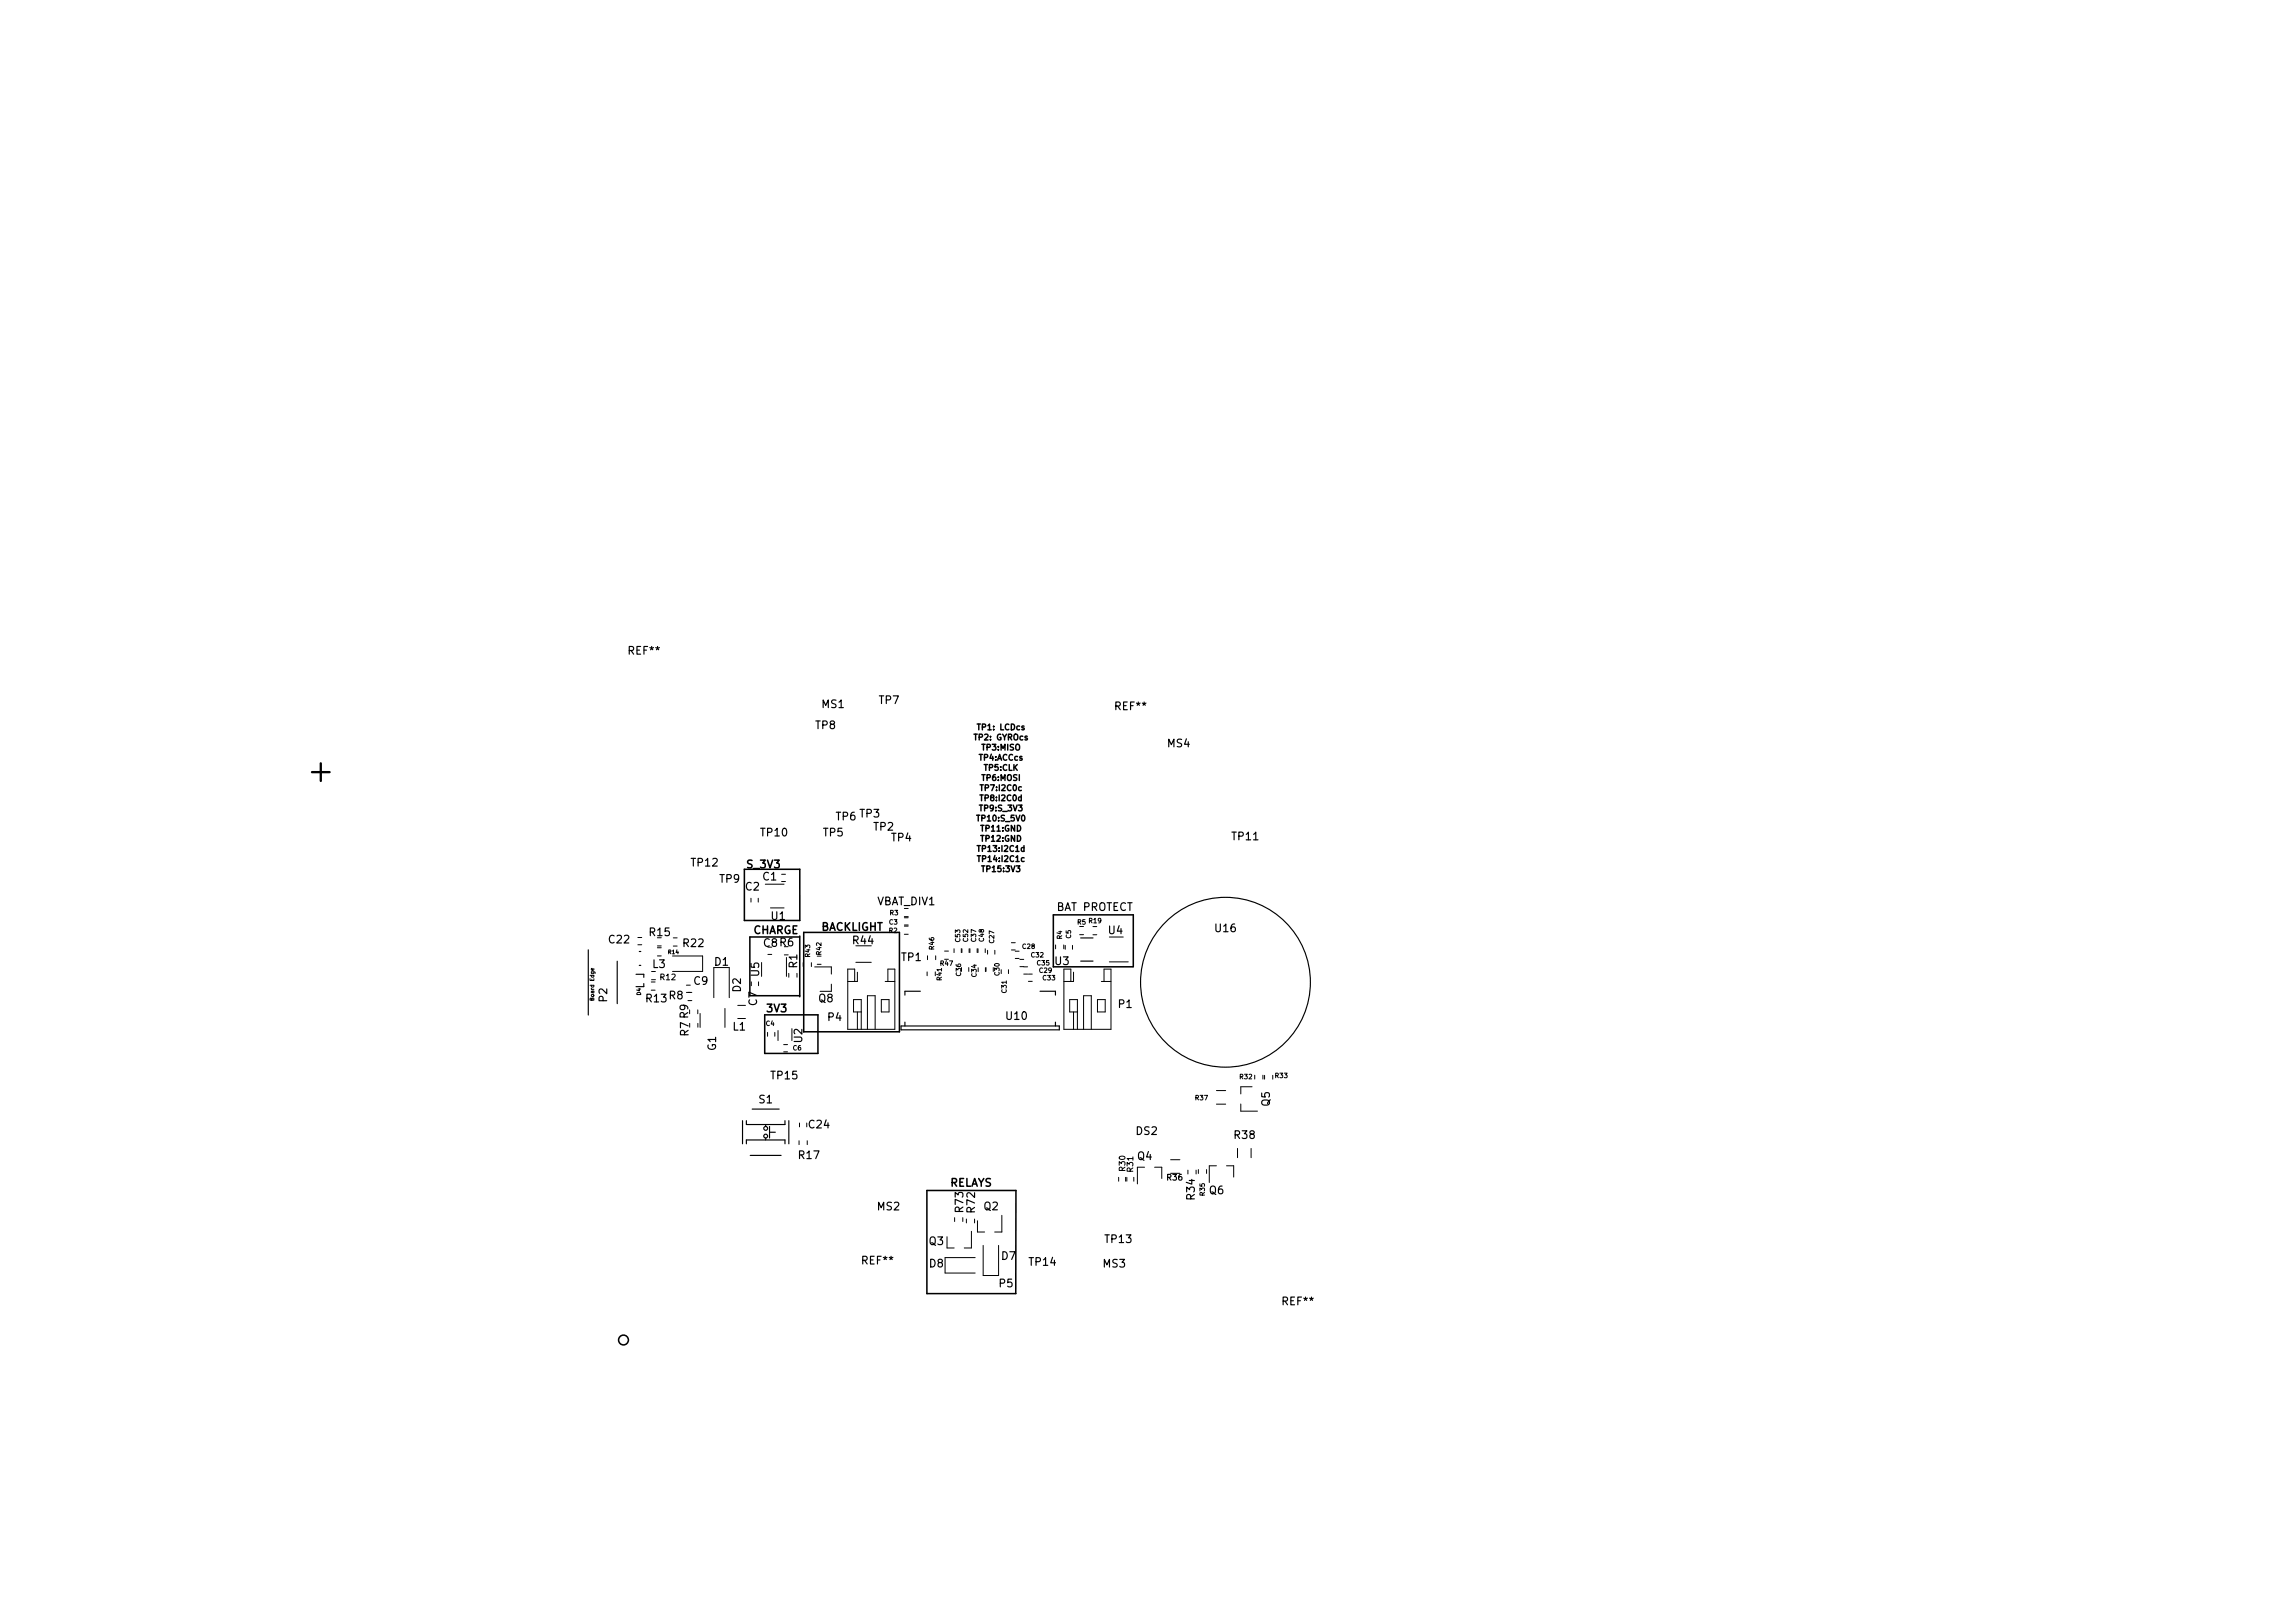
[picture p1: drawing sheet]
<svg xmlns="http://www.w3.org/2000/svg" width="297mm" height="210mm" viewBox="0 0 297 210" stroke-linecap="round" stroke-linejoin="round" font-family="sans-serif">
<defs><g id="words">
<text font-size="4.2" x="40.3" y="101.3">+</text>
<g font-size="1.4">
<text x="81.5" y="84.8">REF**</text>
<text x="105.7" y="94.4">TP8</text>
<text x="106.5" y="91.7">MS1</text>
<text x="113.9" y="91.2">TP7</text>
<text x="144.5" y="92">REF**</text>
<text x="151.3" y="96.8">MS4</text>
<text x="108.3" y="106.3">TP6</text>
<text x="111.4" y="105.9">TP3</text>
<text x="113.2" y="107.6">TP2</text>
<text x="89.6" y="112.2">TP12</text>
<text x="96.8" y="112.5">S_3V3</text>
<text x="98.6" y="108.3">TP10</text>
<text x="106.7" y="108.3">TP5</text>
<text x="115.5" y="109">TP4</text>
<text x="159.7" y="108.8">TP11</text>
<text x="93.2" y="114.3">TP9</text>
<text x="96.6" y="115.4">C2</text>
<text x="98.8" y="114.1">C1</text>
<text x="99.9" y="119.2">U1</text>
<text x="113.6" y="117.3">VBAT_DIV1</text>
<text x="136.9" y="118">BAT PROTECT</text>
<text x="78.9" y="122.2">C22</text>
<text x="84.2" y="121.3">R15</text>
<text x="84.6" y="125.4">L3</text>
<text x="88.5" y="122.7">R22</text>
<text x="92.6" y="125.1">D1</text>
<text x="97.5" y="121">CHARGE</text>
<text x="98.9" y="122.7">C8 R6</text>
<text x="103.3" y="125.4" transform="rotate(-90 103.3 125.4)">R1</text>
<text x="106.3" y="120.6">BACKLIGHT</text>
<text x="110.5" y="122.3">R44</text>
<text x="116.8" y="124.5">TP1</text>
<text x="136.7" y="125">U3</text>
<text x="143.6" y="121">U4</text>
<text x="157.5" y="120.7">U16</text>
<text x="78.6" y="129.8" transform="rotate(-90 78.6 129.8)">P2</text>
<text x="83.7" y="129.8">R13</text>
<text x="86.7" y="129.5">R8</text>
<text x="89.9" y="127.6">C9</text>
<text x="96" y="128.5" transform="rotate(-90 96 128.5)">D2</text>
<text x="98.1" y="130.3" transform="rotate(-90 98.1 130.3)">C7</text>
<text x="98.3" y="126.5" transform="rotate(-90 98.3 126.5)">U5</text>
<text x="99.4" y="131.1">3V3</text>
<text x="106.1" y="129.8">Q8</text>
<text x="144.9" y="130.6">P1</text>
<text x="89.2" y="134.2" transform="rotate(-90 89.2 134.2)">R7 R9</text>
<text x="92.8" y="136.1" transform="rotate(-90 92.8 136.1)">G1</text>
<text x="95" y="133.5">L1</text>
<text x="103.9" y="135" transform="rotate(-90 103.9 135)">U2</text>
<text x="107.3" y="132.3">P4</text>
<text x="130.4" y="132.1">U10</text>
<text x="98.3" y="142.9">S1</text>
<text x="99.9" y="139.8">TP15</text>
<text x="164.5" y="143.3" transform="rotate(-90 164.5 143.3)">Q5</text>
<text x="104.8" y="146.2">C24</text>
<text x="147.2" y="147">DS2</text>
<text x="159.9" y="147.5">R38</text>
<text x="103.5" y="150.1">R17</text>
<text x="123" y="153.7">RELAYS</text>
<text x="147.4" y="150.3">Q4</text>
<text x="154.8" y="155.4" transform="rotate(-90 154.8 155.4)">R34</text>
<text x="156.7" y="154.7">Q6</text>
<text x="113.7" y="156.8">MS2</text>
<text x="120.4" y="161.3">Q3</text>
<text x="124.8" y="157" transform="rotate(-90 124.8 157)">R73</text>
<text x="126.3" y="157.1" transform="rotate(-90 126.3 157.1)">R72</text>
<text x="127.5" y="156.8">Q2</text>
<text x="143.2" y="161">TP13</text>
<text x="111.7" y="163.8">REF**</text>
<text x="120.4" y="164.2">D8</text>
<text x="129.5" y="166.8">P5</text>
<text x="129.8" y="163.2">D7</text>
<text x="133.4" y="164">TP14</text>
<text x="142.9" y="164.2">MS3</text>
<text x="166.2" y="169.1">REF**</text>
</g>
<g font-size="1">
<text x="126.3" y="95.9">TP2: GYROcs</text>
<text x="126.7" y="94.6">TP1: LCDcs</text>
<text x="126.8" y="98.5">TP4:ACCcs</text>
<text x="127.2" y="97.2">TP3:MISO</text>
<text x="127.2" y="101.1">TP6:MOSI</text>
<text x="127.5" y="99.8">TP5:CLK</text>
<text x="126.7" y="106.4">TP10:S_5V0</text>
<text x="127" y="105.1">TP9:S_3V3</text>
<text x="127.1" y="107.7">TP11:GND</text>
<text x="127.1" y="103.8">TP8:I2C0d</text>
<text x="127.1" y="102.5">TP7:I2C0c</text>
<text x="126.8" y="110.3">TP13:I2C1d</text>
<text x="126.9" y="111.6">TP14:I2C1c</text>
<text x="127.1" y="109">TP12:GND</text>
<text x="127.3" y="113">TP15:3V3</text>
<text x="85.6" y="127">R12</text>
<text x="145.8" y="151.7" transform="rotate(-90 145.8 151.7)">R30</text>
<text x="146.8" y="151.8" transform="rotate(-90 146.8 151.8)">R31</text>
<text x="151.2" y="152.9">R36</text>
</g>
<g font-size=".8">
<text x="115.2" y="119.8">C3</text>
<text x="115.3" y="118.6">R3</text>
<text x="139.6" y="119.8">R5 R19</text>
<text x="104.9" y="124" transform="rotate(-90 104.9 124)">R43</text>
<text x="106.4" y="123.7" transform="rotate(-90 106.4 123.7)">R42</text>
<text x="115.2" y="120.9">R2</text>
<text x="121" y="123" transform="rotate(-90 121 123)">R46</text>
<text x="121.8" y="125.1">R47</text>
<text x="124.4" y="122" transform="rotate(-90 124.4 122)">C53</text>
<text x="125.4" y="122" transform="rotate(-90 125.4 122)">C52</text>
<text x="126.4" y="122" transform="rotate(-90 126.4 122)">C37</text>
<text x="127.5" y="121.9" transform="rotate(-90 127.5 121.9)">C48</text>
<text x="128.8" y="122.1" transform="rotate(-90 128.8 122.1)">C27</text>
<text x="132.5" y="122.9">C28</text>
<text x="133.6" y="124">C32</text>
<text x="134.4" y="125.1">C35</text>
<text x="137.6" y="121.7" transform="rotate(-90 137.6 121.7)">R4</text>
<text x="138.7" y="121.6" transform="rotate(-90 138.7 121.6)">C5</text>
<text x="122" y="127" transform="rotate(-90 122 127)">R41</text>
<text x="124.5" y="126.4" transform="rotate(-90 124.5 126.4)">C36</text>
<text x="126.5" y="126.5" transform="rotate(-90 126.5 126.5)">C34</text>
<text x="129.5" y="126.3" transform="rotate(-90 129.5 126.3)">C30</text>
<text x="130.4" y="128.6" transform="rotate(-90 130.4 128.6)">C31</text>
<text x="134.7" y="126">C29</text>
<text x="135.1" y="127">C33</text>
<text x="99.2" y="132.9">C4</text>
<text x="102.7" y="136.1">C6</text>
<text x="154.9" y="142.5">R37</text>
<text x="160.6" y="139.8">R32</text>
<text x="165.2" y="139.7">R33</text>
<text x="156.1" y="154.9" transform="rotate(-90 156.1 154.9)">R35</text>
</g>
<g font-size=".7">
<text x="86.6" y="123.6">R14</text>
<text x="77" y="129.5" transform="rotate(-90 77 129.5)">Board Edge</text>
<text x="83" y="128.9" transform="rotate(-90 83 128.9)">D4</text>
</g>
</g></defs>
<g fill="none" stroke="#000" stroke-width=".2">
<path d="M96.4 112.6h7.2v6.6h-7.2zM146.8 118.5h-10.4l.1 6.8M146.8 118.5v6.7M99.1 131.5h6.9M99.1 131.5v5h6.9v-5M103.6 121.4h-6.5v7.6h6.5M103.6 121.3v7.8M104.1 133.7h12.4v-12.9h-12.4v12.9M136.4 125.2h10.4M131.6 167.6v-13.4h-11.5v13.4h11.5"/>
<circle cx="80.8" cy="173.6" r=".63"/>
</g>
<g fill="none" stroke="#000" stroke-width=".15">
<path d="M76.2 123v8.5M80 124.5v5.5M82.4 126.2h1v.4M82.8 125.1h.2M82.8 123.3h.2M83.4 127.4v.4h-1M116.7 132.9h20.5v.5h-20.5zM117.2 132.4v.5M119.2 128.4h-2v.5M134.7 128.4h2v.5M136.7 132.4v.5M140 124.5h1.6"/>
<path d="M140 121.5h1.6M96.2 145.2v3M96.7 145.2v.5h5v-.5M96.7 148.2v-.5h5v.5M97.2 149.7h4M97.4 143.7h3.5M99.2 145.7v.2M99.2 147.4v.3M99.7 146.7h.7M99.7 145.9v1.5M102.2 145.2v3"/>
<circle cx="158.7" cy="127.2" r="11"/>
<circle cx="99.2" cy="146.2" r=".25"/>
<circle cx="99.2" cy="147.2" r=".25"/>
</g>
<g fill="none" stroke="#000" stroke-width=".13">
<path d="M97.3 116.4v.5M98.2 116.4v.5M99.1 114.5h2.5M99.8 117.6h1.8M101.3 114.2h.5M101.3 113.3h.5M117.2 120h.5M117.2 118.7h.5M117.2 119.8h.5M117.2 118.9h.5M82.6 121.5h.5M82.6 122.4h.5"/>
<path d="M84.4 127.2h.5M84.4 128.3h.5M84.4 126.9h.5M85.2 122.8h.5M85.2 123.8h.5M85.2 122.5h.5M87.1 123.8h3.9v2h-3.9M87.2 122.6h.5M87.2 121.5h.5M88.9 128.6h.7M88.9 127.6h.5M89.1 129.6h.5"/>
<path d="M90.4 130.8v.5M90.4 132.6v.5M90.7 131.3v1.8M92.5 125.3v3.9M93.9 130.6v2.5M94.5 125.3v3.9M95.6 131.9h1M95.6 130.2h1M97.3 127.2v.5M98.3 127.2v.5M99.4 133.7v.5M99.5 123.6h.5"/>
<path d="M100.4 133.7v.5M100.8 133.5v1.3M101.5 135.3h.5M101.5 136.3h.5M101.6 123.7h.5M101.9 124v2.5M102.2 126.1v.5M103.2 126.1v.5M104 124.7v.5M105.1 124.7v.5M105.5 125.3h2.2v.9M105.9 124.9h.5"/>
<path d="M107.7 127.5v.9M110.7 127.1v-1.6h-.9v7.8h6.1v-7.8h-.9v1.6M110.9 124.7h2M111.1 125.9v1.2h-1.3M111.1 131.1v2.2M111.6 131.1h-1v-1.6h1v3.8M112.4 133.3v-4.3h1v4.3M114.2 129.5h1v1.6h-1zM114.7 127.1h1.2M117.2 121h.5M120.1 125.9v.5M120.2 123.8v.5"/>
<path d="M121.2 123.8v.5M122.4 123.2h.5M123.6 122.9v.5M124.5 122.9v.5M124.6 122.9v.5M125.5 125.3v.5M125.5 122.9v.5M125.6 122.9v.5M126.6 122.9v.5M126.7 122.9v.5M127.6 122.9v.5M127.7 125.4v.5"/>
<path d="M127.7 125.3v.5M127.9 123.1v.5M128.9 123.1v.5M130.6 125.6v.5M131 123.1h.5M131 122.1h.5M131.5 124.2h.5M131.5 123.2h.5M132.1 125.2h.5M132.1 124.3h.5M132.6 126.2h.5M132.6 125.3h.5"/>
<path d="M133.2 126.2h.5M133.2 127.1h.5M136.7 122.4v.5M137.8 122.4v.5M138 122.5v.5M138.7 127.1v-1.6h-.9v7.8h6.1v-7.8h-.9v1.6M138.9 122.5v.5M139.1 125.9v1.2h-1.3M139.1 131.1v2.2M139.6 131.1h-1v-1.6h1v3.8M139.9 121.1h.5M140.4 133.3v-4.3h1v4.3"/>
<path d="M141.6 121.1h.5M142.2 129.5h1v1.6h-1zM142.7 127.1h1.2M143.7 124.6h2.5M162.5 139.3v.5M163.6 139.3v.5M163.8 139.3v.5M164.9 139.3v.5M103.5 147.8v.5M103.6 145.5v.5M104.6 147.8v.5M123.7 157.7v.5"/>
<path d="M124.7 157.7v.5M125.2 157.9v.5M125.8 159.5v2.2h-.9M126.2 157.9v.5M126.6 158.1v1.5h1M129.8 157.4v2.2h-.9M144.9 152.5v.5M145.8 152.5v.5M146 152.5v.5M146.9 152.5v.5M148.3 151.2h-1v2.2M149.6 151.2h.9v1.5"/>
<path d="M151.6 150.2h1.2M153.9 151.6v.5M154.9 151.6v.5M155.2 151.5v.5M156.3 151.5v.5M157.6 143h1.2M157.6 141.3h1.2M157.6 151h-.9v2.2M158.9 151h.9v1.5M160.3 148.8v1.2M160.7 143v.9h2.2M162.1 148.8v1.2"/>
<path d="M162.2 140.8h-1.5v.9M122.7 160.2v1.5h.9M126.3 162.9h-3.9v2h3.9M127.4 161.3v3.9h2v-3.9"/>
</g>
<use href="#words"/>
</svg>
